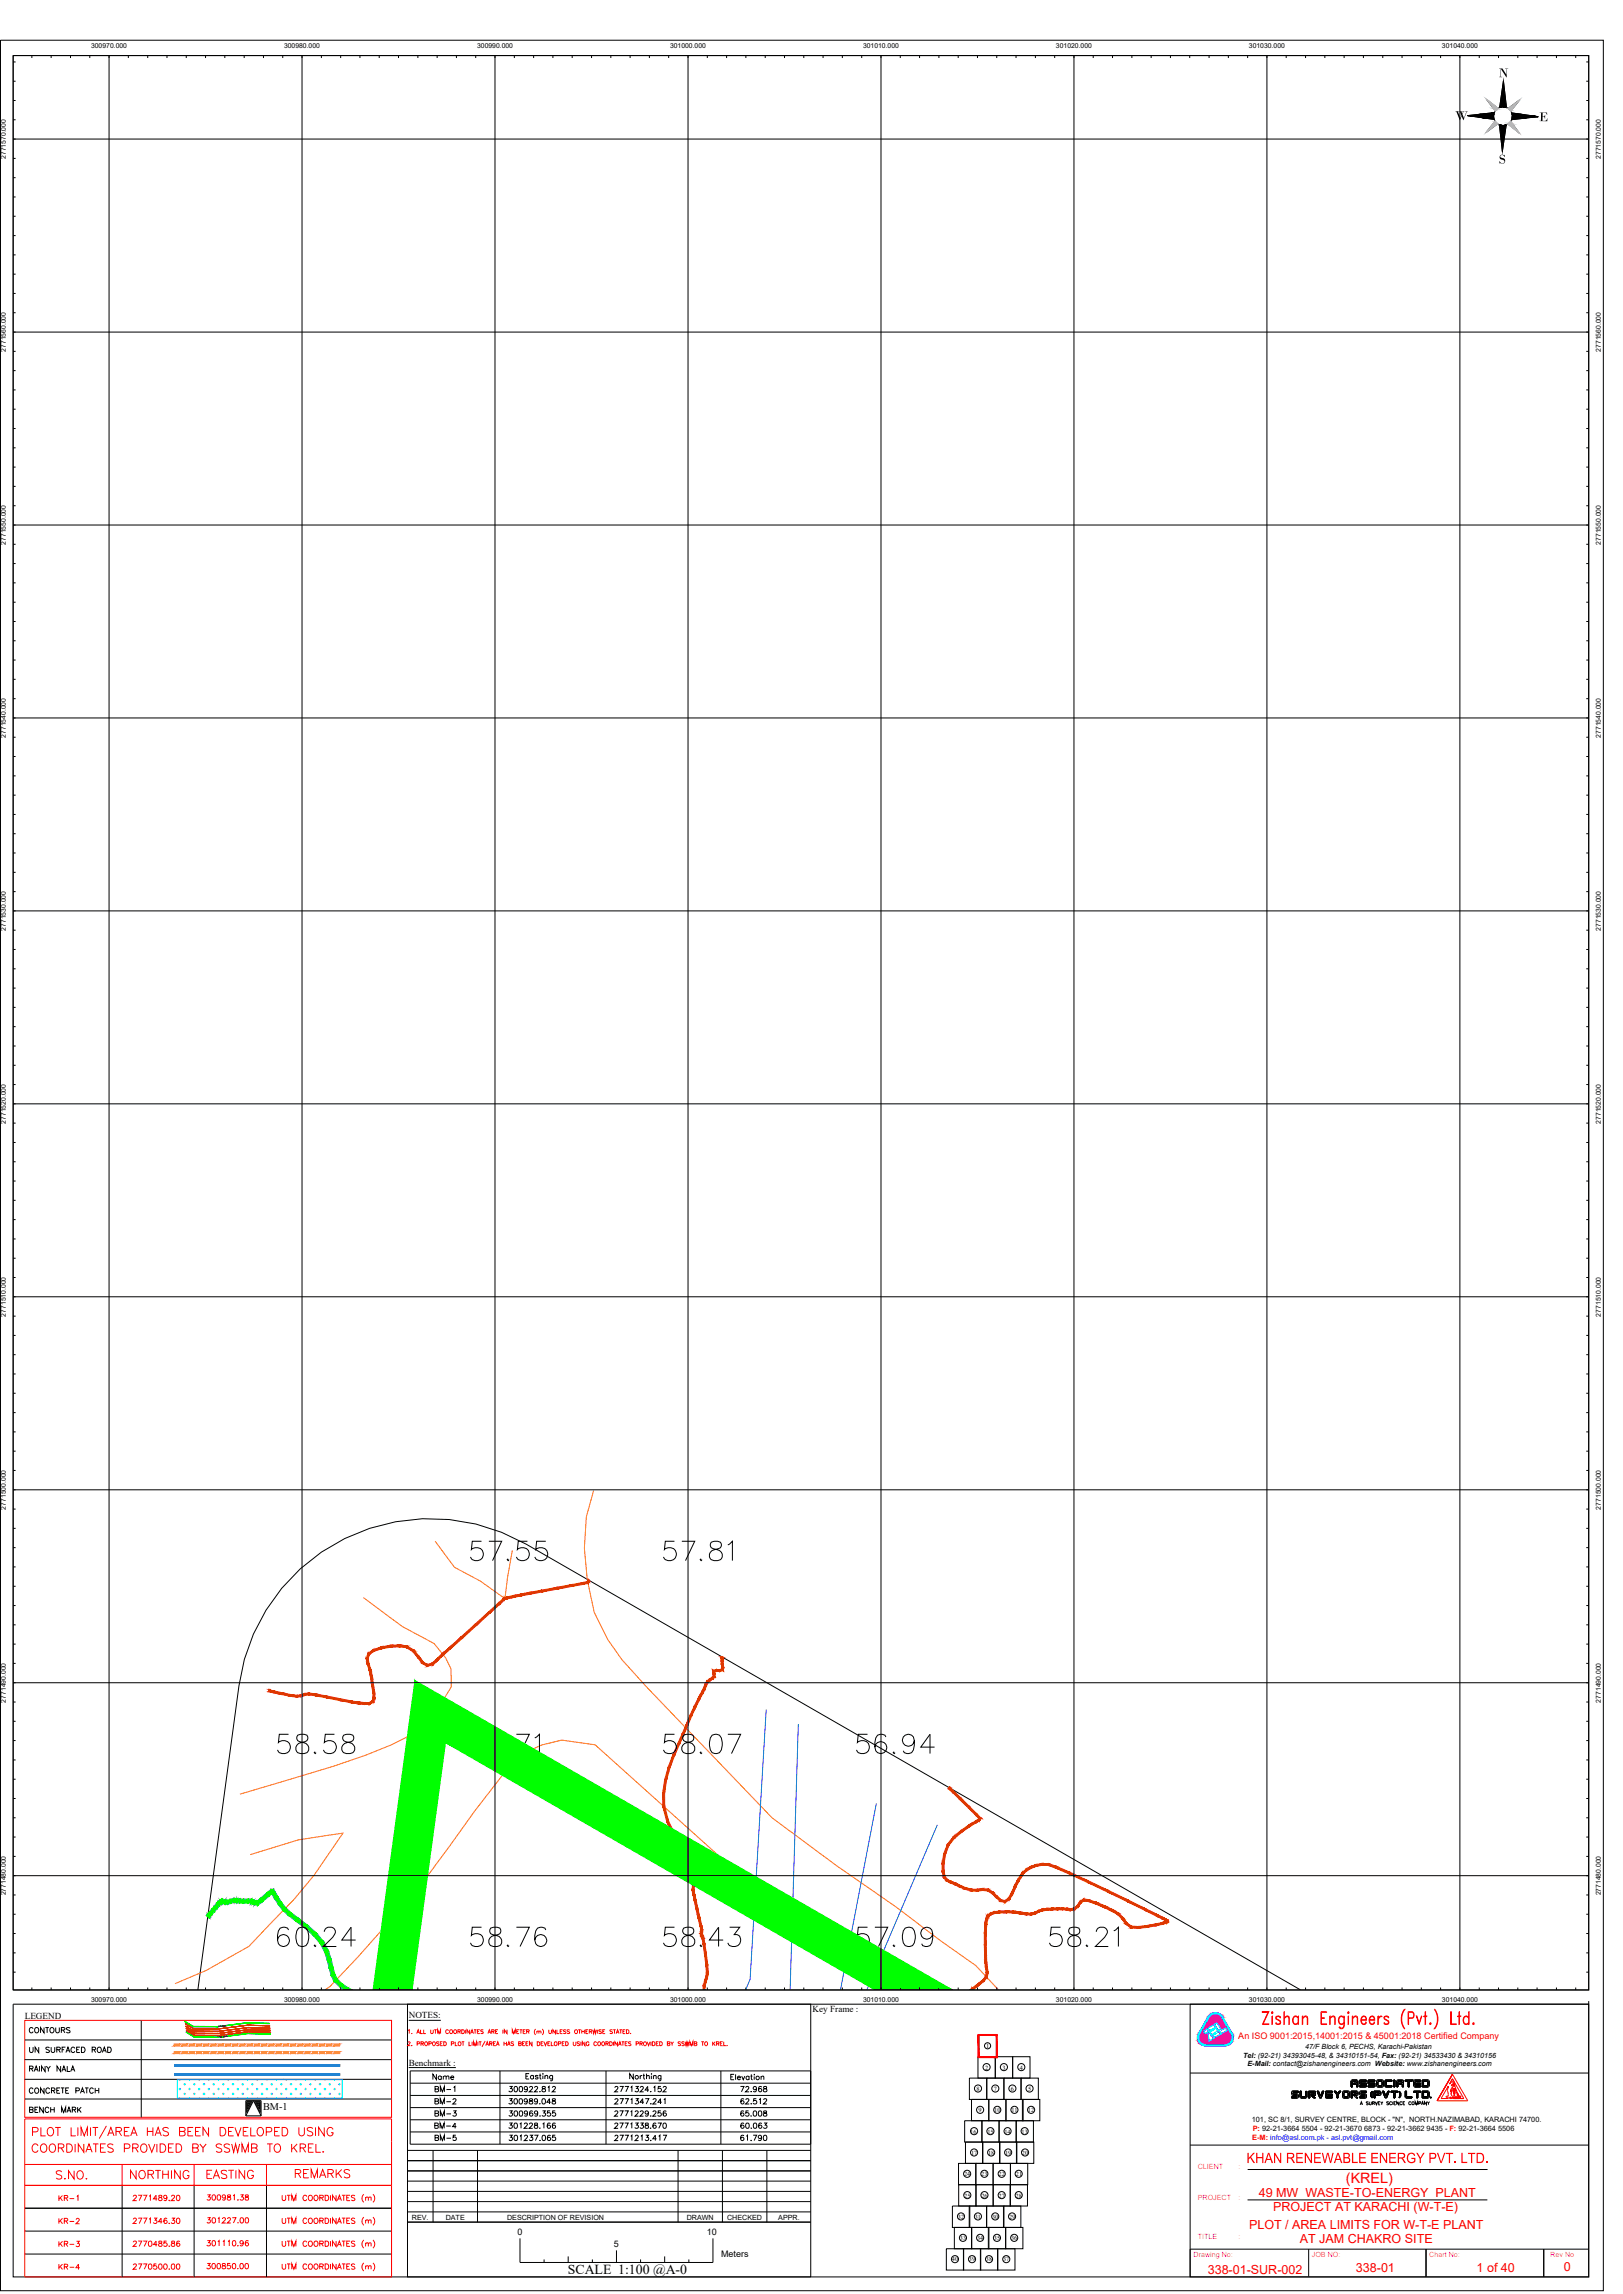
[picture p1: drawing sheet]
<svg xmlns="http://www.w3.org/2000/svg" width="841mm" height="1189mm" viewBox="0 0 841 1189" stroke-linecap="round" stroke-linejoin="round" font-family="sans-serif">
<defs><g id="words">
<g font-size="15.4">
<text x="143" y="910">58.58</text>
<text x="243" y="910">58.71</text>
<text x="343" y="910">58.07</text>
<text x="443" y="910">56.94</text>
</g>
<g font-size="15">
<text x="243" y="810">57.55</text>
<text x="343" y="810">57.81</text>
<text x="143" y="1010">60.24</text>
<text x="243" y="1010">58.76</text>
<text x="343" y="1010">58.43</text>
<text x="443" y="1010">57.09</text>
<text x="543" y="1010">58.21</text>
</g>
<text font-size="10.6" fill="#f00" x="16" y="1109">PLOT LIMIT/AREA HAS BEEN DEVELOPED USING</text>
<text font-size="8.4" fill="#f00" x="28" y="1131">S.NO.</text>
<text font-size="8.3" fill="#f00" x="646" y="1121">KHAN RENEWABLE ENERGY PVT. LTD.</text>
<g font-size="8.2">
<text x="776" y="40" transform="rotate(1 776 40)">N</text>
<text x="754" y="62" transform="rotate(1 754 62)">W</text>
<text x="797" y="63" transform="rotate(1 797 63)">E</text>
<text x="777" y="85" transform="rotate(1 777 85)">S</text>
</g>
<g font-size="7.9" fill="#f00">
<text x="16" y="1117">COORDINATES PROVIDED BY SSWMB TO KREL.</text>
<text x="66" y="1130">NORTHING</text>
<text x="106" y="1130">EASTING</text>
<text x="152" y="1130">REMARKS</text>
</g>
<text font-size="7.4" fill="#f00" x="697" y="1131">(KREL)</text>
<text font-size="7.1" x="294" y="1179">SCALE 1:100 @A-0</text>
<g font-size="6.5" fill="#f00">
<text x="652" y="1139">49 MW WASTE-TO-ENERGY PLANT</text>
<text x="660" y="1146">PROJECT AT KARACHI (W-T-E)</text>
<text x="647" y="1155">PLOT / AREA LIMITS FOR W-T-E PLANT</text>
<text x="674" y="1162">AT JAM CHAKRO SITE</text>
<text x="626" y="1178">338-01-SUR-002</text>
<text x="703" y="1177">338-01</text>
<text x="765" y="1177">1 of 40</text>
<text x="810" y="1177">0</text>
</g>
<g font-size="6.2">
<text x="14" y="1055">CONTOURS</text>
<text x="14" y="1065">UN SURFACED ROAD</text>
<text x="14" y="1075">RAINY NALA</text>
<text x="14" y="1086">CONCRETE PATCH</text>
<text x="14" y="1096">BENCH MARK</text>
<text x="224" y="1098">BM-3</text>
<text x="262" y="1098">300969.355</text>
<text x="317" y="1098">2771229.256</text>
<text x="383" y="1098">65.008</text>
<text x="224" y="1104">BM-4</text>
<text x="262" y="1104">301228.166</text>
<text x="317" y="1104">2771338.670</text>
<text x="383" y="1104">60.063</text>
<text x="224" y="1111">BM-5</text>
<text x="262" y="1111">301237.065</text>
<text x="317" y="1111">2771213.417</text>
<text x="382" y="1111">61.790</text>
</g>
<g font-size="6.2" fill="#f00">
<text x="29" y="1142">KR-1</text>
<text x="68" y="1142">2771489.20</text>
<text x="106" y="1142">300981.38</text>
<text x="29" y="1154">KR-2</text>
<text x="68" y="1154">2771346.30</text>
<text x="106" y="1153">301227.00</text>
<text x="29" y="1166">KR-3</text>
<text x="68" y="1166">2770485.86</text>
<text x="106" y="1165">301110.96</text>
<text x="68" y="1177">2770500.00</text>
<text x="106" y="1177">300850.00</text>
</g>
<g font-size="5.7">
<text x="223" y="1079">Name</text>
<text x="224" y="1085">BM-1</text>
<text x="262" y="1085">300922.812</text>
<text x="317" y="1085">2771324.152</text>
<text x="382" y="1085">72.968</text>
<text x="224" y="1091">BM-2</text>
<text x="262" y="1091">300989.048</text>
<text x="317" y="1091">2771347.241</text>
<text x="383" y="1091">62.512</text>
</g>
<text font-size="5.7" fill="#f00" x="29" y="1177">KR-4</text>
<text font-size="5.3" x="136" y="1094">BM-1</text>
<g font-size="4.8">
<text x="421" y="1043">Key Frame :</text>
<text x="13" y="1046">LEGEND</text>
<text x="212" y="1046">NOTES:</text>
<text x="212" y="1070">Benchmark :</text>
</g>
<text font-size="4.7" fill="#f00" x="642" y="1057">An ISO 9001:2015,14001:2015 &amp; 45001:2018 Certified Company</text>
<g font-size="4.7">
<text x="268" y="1158">0</text>
<text x="366" y="1158">10</text>
<text x="318" y="1164">5</text>
<text x="374" y="1169">Meters</text>
</g>
<text font-size="3.8" x="649" y="1099">101, SC 8/1, SURVEY CENTRE, BLOCK - &quot;N&quot;, NORTH.NAZIMABAD, KARACHI 74700.</text>
<g font-size="3.8" fill="#f00">
<text x="649" y="1109">E-M: info@asl.com.pk - asl.pvt@gmail.com</text>
<text x="649" y="1105">P: 92-21-3664 5504 - 92-21-3670 6873 - 92-21-3662 9435 - F: 92-21-3664 5506</text>
</g>
<g font-size="3.7">
<text x="676" y="1062">47/F Block 6, PECHS, Karachi-Pakistan</text>
<text x="644" y="1066">Tel: (92-21) 34393045-48, &amp; 34310151-54, Fax: (92-21) 34533430 &amp; 34310156</text>
<text x="646" y="1071">E-Mail: contact@zishanengineers.com Website: www.zishanengineers.com</text>
<text x="213" y="1150">REV.</text>
<text x="231" y="1150">DATE</text>
<text x="263" y="1150">DESCRIPTION OF REVISION</text>
<text x="356" y="1150">DRAWN</text>
<text x="377" y="1150">CHECKED</text>
<text x="403" y="1150">APPR.</text>
</g>
<g font-size="3.7" fill="#f0f">
<text x="621" y="1124">CLIENT</text>
<text x="642" y="1124">:</text>
<text x="621" y="1140">PROJECT</text>
<text x="642" y="1140">:</text>
<text x="621" y="1160">TITLE</text>
<text x="642" y="1160">:</text>
<text x="618" y="1170">Drawing No:</text>
<text x="680" y="1170">JOB NO:</text>
<text x="741" y="1170">Chart No:</text>
<text x="803" y="1170">Rev No</text>
</g>
<g font-size="3.5">
<text x="47" y="25">300970.000</text>
<text x="147" y="25">300980.000</text>
<text x="247" y="25">300990.000</text>
<text x="347" y="25">301000.000</text>
<text x="447" y="25">301010.000</text>
<text x="547" y="25">301020.000</text>
<text x="647" y="25">301030.000</text>
<text x="747" y="25">301040.000</text>
<text x="3" y="82" transform="rotate(-90 3 82)">2771570.000</text>
<text x="830" y="82" transform="rotate(-90 830 82)">2771570.000</text>
<text x="3" y="182" transform="rotate(-90 3 182)">2771560.000</text>
<text x="830" y="182" transform="rotate(-90 830 182)">2771560.000</text>
<text x="3" y="282" transform="rotate(-90 3 282)">2771550.000</text>
<text x="830" y="282" transform="rotate(-90 830 282)">2771550.000</text>
<text x="3" y="382" transform="rotate(-90 3 382)">2771540.000</text>
<text x="830" y="382" transform="rotate(-90 830 382)">2771540.000</text>
<text x="3" y="482" transform="rotate(-90 3 482)">2771530.000</text>
<text x="830" y="482" transform="rotate(-90 830 482)">2771530.000</text>
<text x="3" y="582" transform="rotate(-90 3 582)">2771520.000</text>
<text x="830" y="582" transform="rotate(-90 830 582)">2771520.000</text>
<text x="3" y="682" transform="rotate(-90 3 682)">2771510.000</text>
<text x="830" y="682" transform="rotate(-90 830 682)">2771510.000</text>
<text x="3" y="782" transform="rotate(-90 3 782)">2771500.000</text>
<text x="830" y="782" transform="rotate(-90 830 782)">2771500.000</text>
<text x="3" y="882" transform="rotate(-90 3 882)">2771490.000</text>
<text x="830" y="882" transform="rotate(-90 830 882)">2771490.000</text>
<text x="3" y="982" transform="rotate(-90 3 982)">2771480.000</text>
<text x="830" y="982" transform="rotate(-90 830 982)">2771480.000</text>
<text x="47" y="1038">300970.000</text>
<text x="147" y="1038">300980.000</text>
<text x="247" y="1038">300990.000</text>
<text x="347" y="1038">301000.000</text>
<text x="447" y="1038">301010.000</text>
<text x="547" y="1038">301020.000</text>
<text x="647" y="1038">301030.000</text>
<text x="747" y="1038">301040.000</text>
</g>
<g font-size="3.3">
<text x="511" y="1061">1</text>
<text x="510" y="1073">2</text>
<text x="519" y="1073">3</text>
<text x="528" y="1073">4</text>
<text x="506" y="1084">8</text>
<text x="515" y="1084">7</text>
<text x="524" y="1084">6</text>
<text x="533" y="1084">5</text>
<text x="507" y="1095">9</text>
<text x="515" y="1095">10</text>
<text x="524" y="1095">11</text>
<text x="533" y="1095">12</text>
<text x="503" y="1106">16</text>
<text x="512" y="1106">15</text>
<text x="521" y="1106">14</text>
<text x="529" y="1106">13</text>
<text x="503" y="1117">17</text>
<text x="512" y="1117">18</text>
<text x="521" y="1117">19</text>
<text x="530" y="1117">20</text>
<text x="500" y="1128">24</text>
<text x="509" y="1128">23</text>
<text x="517" y="1128">22</text>
<text x="526" y="1128">21</text>
<text x="500" y="1139">25</text>
<text x="509" y="1139">26</text>
<text x="517" y="1139">27</text>
<text x="526" y="1139">28</text>
<text x="496" y="1150">32</text>
<text x="505" y="1150">31</text>
<text x="514" y="1150">30</text>
<text x="523" y="1150">29</text>
<text x="497" y="1161">33</text>
<text x="506" y="1161">34</text>
<text x="515" y="1161">35</text>
<text x="524" y="1161">36</text>
<text x="493" y="1172">40</text>
<text x="502" y="1172">39</text>
<text x="511" y="1172">38</text>
<text x="520" y="1172">37</text>
</g>
<g font-size="1.5">
<text x="113" y="1051" transform="rotate(-7 113 1051)">40.00m</text>
<text x="114" y="1056" transform="rotate(-7 114 1056)">50.00m</text>
</g>
</g></defs>
<!-- layer: Image -->
<path d="M103 1031l21-157a100 100 0 0 1 149-74l401 231" fill="none" stroke="#000" stroke-width=".52"/>
<!-- layer: UN SURFACED ROAD -->
<path d="M308 773l-4 13-1 16 1 17 4 17 7 14 7 10 13 14 65 68 33 25 32 21 22 18 19 13 11 12M226 799l10 13 13 7 13 9 3-24M188 828l20 15 17 9 6 7 3 6v9l-10 15-9 9a298 298 0 0 1-65 24l-26 8M130 961l25-7 23-4a226 226 0 0 1-38 47l-11 12-22 12-16 7M168 1031l3-1a687 687 0 0 0 75-91l18-24 7-6 9-5 11-2 17 2 74 67 32 21 50 39M176 1059v1M176 1063v1" fill="none" stroke="#ff7f00" stroke-width=".52"/>
<!-- layer: NALLA TOP -->
<path d="M397 886l-8 140-3 5M486 946l-37 85" fill="none" stroke="#007fff" stroke-width=".52"/>
<!-- layer: NALLA BOTTOM -->
<path d="M414 893l-5 138M454 935l-18 96" fill="none" stroke="#007fff" stroke-width=".52"/>
<!-- layer: C-TOPO-MAJR -->
<g fill="#00b82e" stroke="#00b82e" stroke-width=".52">
<path d="M140 979h2l-1 2z"/>
<path d="M107 993l1 1zM107 993l1 1zM108 992l-1 1 2 1zM108 992l1 1v1zM108 991v1l1 1zM108 991l2 1-1 1zM110 989l-2 2 2 1zM110 989l1 2-1 1zM111 988l-1 1 1 2zM111 988l1 1-1 2z"/>
<path d="M112 986l-1 2 1 1zM112 986l2 2-2 1zM113 985l-1 1 2 2zM113 985l1 2v1zM113 985l1 2v-2zM114 985l1 1-1 1zM114 985l1 1v-2zM115 984v2zM115 984v2l2-1zM117 985l-1 1h-1zM117 985l-1 1 1-1zM116 986l1-1v2zM117 985v2l1-2zM118 985v2h-1zM118 985v2l1-3zM119 984l1 2-2 1zM119 984l1 2 1-2zM121 984v2h-1zM121 984v2l1-2zM122 984v2h-1zM122 984v2l1-2zM123 984v2h-1zM123 984v2l1-2zM124 984v2h-1zM124 984v2l2-2zM124 986l2-2v2zM126 984v2l3-2zM126 986l3-2v2zM129 984v2l1-2zM130 984v2h-1zM130 984v2l1-1zM131 985l-1 1zM131 985l-1 1 2-1zM132 985l-1 2-1-1zM132 985l-1 2 1-2zM131 987l1-2v2zM132 985v2l1-2zM133 985l1 2h-2zM133 985l1 2 1-3zM135 984l1 1-2 2zM135 984l1 1 2-4zM138 981l2 2-4 2zM138 981l2 2v-4zM140 979l1 2-1 2z"/>
<path d="M142 979l-1 2h2zM141 981h2zM141 982l3 1-1-2zM141 982l3 1-2 1zM142 984l4 2-2-3zM142 984l4 2-2 1zM144 987l4 2-2-3zM144 987l4 2-1 1zM147 990l4 1-3-2zM147 990l4 1-1 2zM151 991l-1 2 5 1zM150 993l5 1-1 2zM155 994l-1 2 5 2zM154 996l5 2-1 1zM159 998l-1 1 6 3zM158 999l6 3-2 1zM162 1003l6 3-4-4zM162 1003l6 3-2 1zM166 1007l4 4-2-5zM166 1007l4 4-2 1zM168 1012l4 3-2-4zM168 1012l4 3-2 1zM170 1016l3 4-1-5zM170 1016l3 4h-2zM171 1020l2 3v-3zM171 1020l2 3-1 1zM172 1024l3 2-2-3zM172 1024l3 2-2 1zM173 1027l4 1-2-2zM173 1027l4 1-1 2z"/>
<path d="M180 1030l3 1h-3zM178 1031h2v-1zM177 1028l3 2-2 1zM177 1028l-1 2 2 1z"/>
<path d="M129 1054h11zM129 1054h11zM113 1056l16-2zM113 1056l16-2zM101 1056h12zM101 1056h12zM96 1053l5 3zM97 1053l4 3z"/>
<path d="M128 1048l11 1zM128 1048l11 1zM112 1050l16-2zM112 1050l16-2zM100 1050h12zM100 1050h12zM96 1048l4 2zM96 1048l4 2z"/>
</g>
<!-- layer: C-TOPO-MINR -->
<g fill="#dd3700" stroke="#dd3700" stroke-width=".52">
<path d="M605 996h1z"/>
<path d="M139 876h1l-1 1z"/>
<path d="M374 859h1zM374 859h1zM374 859l1 1v-1zM374 859l1 1h-1zM374 860l1 1v-1zM374 860l1 1h-1zM374 861l1 1v-1zM374 861l1 1-1 1zM374 863l1 1v-2zM374 863l1 1h-1zM374 864l1 2v-2zM374 864l1 2-1-1zM374 865l-1 1h2zM373 865h1l-1 1zM371 866h2v-1zM371 865h2l-2 1zM371 865l-1 1h1zM369 866l2-1-1 1zM369 866l1 1v-1zM369 866l1 1h-1zM369 867l2 2-1-2zM369 867l2 2h-1zM370 869v1l1-1zM369 869h1v1zM369 869l-1 2 2-1zM368 870l1-1-1 2zM368 870l-1 2 1-1zM366 871l2-1-1 2zM366 871v2l1-1zM366 871v2h-1zM365 873v2l1-2zM365 873v2zM365 875v2v-2zM365 875v2h-1zM364 877l-1 3 2-3zM364 877l-1 3h-1zM362 880l-1 4 2-4zM362 880l-1 4h-1zM360 884l-2 5 3-5zM360 884l-2 5zM358 889l-2 6 2-6zM358 889l-2 6-1-1zM355 894l-1 5 2-4zM355 894l-1 5v-1zM354 898l-2 6 2-5zM354 898l-2 6h-1zM351 904l-1 6 2-6zM351 904l-1 6-1-1zM349 909l-2 7 3-6zM349 909l-2 7h-1zM346 916l-1 7 2-7zM346 916l-1 7-1-1zM344 922v7l1-6zM344 922v7h-1zM343 929l1 7v-7zM343 929l1 7h-1zM343 936l3 8-2-8zM343 936l3 8zM346 944l4 7-4-7zM346 944l4 7-1 1zM349 952l6 6-5-7zM349 952l6 6-1 1zM354 959l5 5-4-6zM354 959l5 5h-1zM358 964l4 3-3-3zM358 964l4 3-1 1zM361 968l2 1-1-2zM361 968l2 1-1 1zM362 970h1v-1zM362 970h1zM363 970l1 1-1-1zM363 970l1 1zM363 971h1zM363 971v1v-1zM363 971v1h-1zM362 972v2l1-2zM362 972v2l-1-1zM361 973v2l1-1zM361 973v2l-1-1zM360 974v3l1-2zM360 974v3h-1zM359 977l1 3v-3zM359 977l1 3h-1zM359 980l1 2v-2zM359 980l1 2h-1zM359 982l2 3-1-3zM359 982l2 3h-1zM360 985l2 4-1-4zM360 985l2 4h-1zM361 989l2 5-1-5zM361 989l2 5h-1zM362 994l2 4-1-4zM362 994l2 4h-1zM363 998l1 2v-2zM363 998l1 2h-1zM363 1000l1 1v-1zM363 1000l1 1h-1zM363 1001l1 1v-1zM363 1001l1 1h-1zM363 1002l1 1v-1zM363 1002l1 1h-1zM363 1003h1zM363 1003h1l-1 1zM363 1004h2l-1-1zM363 1004h2h-1zM364 1004l1 1v-1zM364 1004l1 1h-1zM364 1005l1 2v-2zM364 1005l1 2h-1zM364 1007l2 5-1-5zM364 1007l2 5-1 1zM365 1013l2 5-1-6zM365 1013l2 5h-1zM366 1018l1 4v-4zM366 1018l1 4h-1zM366 1022l1 3v-3zM366 1022l1 3h-1zM366 1025v2l1-2zM366 1025v2h-1zM365 1027v2l1-2zM365 1027v2h-1zM364 1029l1 2v-2zM364 1029l1 2h-1z"/>
<path d="M605 996v1v-1zM604 996h1v1zM604 996l-1 1h2zM603 996h1l-1 1zM600 998l3-1v-1zM599 997l4-1-3 2zM594 999l6-1-1-1zM594 998l5-1-5 2zM590 999h4v-1zM590 998h4l-4 1zM586 999h4v-1zM586 998h4l-4 1zM583 997l3 2v-1zM583 997l1-1 2 2zM581 995l2 2 1-1zM581 995l1-1 2 2zM579 992l2 3 1-1zM580 991l2 3-3-2zM576 991l3 1 1-1zM577 990l3 1h-4zM572 989l4 2 1-1zM572 988l5 2-5-1zM568 987l4 2v-1zM568 986l4 2-4-1zM564 985l4 2v-1zM564 984l4 2-4-1zM562 985h2v-1zM561 984h3l-2 1zM561 984l-1 2 2-1zM559 985l2-1-1 2zM559 985v3l1-2zM559 985v3l-1-1zM558 987l-1 3 2-2zM557 989l1-2-1 3zM555 990h2v-1zM555 989h2l-2 1zM553 990h2v-1zM553 989h2l-2 1zM551 990h2v-1zM551 989h2l-2 1zM548 990h3v-1zM548 989h3l-3 1zM545 990h3v-1zM545 989h3l-3 1zM543 990h2v-1zM542 989h3l-2 1zM540 990h3l-1-1zM540 989h2l-2 1zM538 991l2-1v-1zM538 990l2-1-2 2zM538 990l-1 2 1-1zM536 991l2-1-1 2zM535 992h2l-1-1zM534 991h2l-1 1zM532 992h3l-1-1zM532 991h2l-2 1zM529 992h3v-1zM529 991h3l-3 1zM525 991l4 1v-1zM525 990l4 1h-4zM522 991h3v-1zM522 990h3l-3 1zM518 991h4v-1zM518 990h4l-4 1zM515 992l3-1v-1zM515 991l3-1-3 2zM515 991l-1 1h1zM513 991h2l-1 1zM513 991v2l1-1zM512 992l1-1v2zM512 992v1h1zM512 992v1zM512 993v1zM512 993v1l-1-1zM511 993l1 2v-1zM511 993l1 2h-1zM511 995v2l1-2zM511 995v2h-1zM510 997l1 5v-5zM510 997l1 5h-1zM510 1002l1 6v-6zM510 1002l1 6h-1zM510 1008l1 5v-5zM510 1008l1 5h-1zM510 1013l1 4v-4zM510 1013l1 4h-1zM510 1017l2 3-1-3zM510 1017l2 3h-1zM511 1020l1 2v-2zM511 1020l1 2h-1zM511 1022l1 3v-3zM511 1022l1 3-1-1zM511 1024l-1 3 2-2zM511 1024l-1 3-1-1zM509 1026l-1 3 2-2zM507 1028l2-2-1 3zM507 1028l-3 3 4-2zM504 1030l3-2-3 3zM504 1030v1zM502 1031l2-1v1z"/>
<path d="M604 996h2zM605 995l1 1h-2zM604 995v1l1-1zM604 994l1 1h-1zM602 995h2v-1zM603 994h1l-2 1zM600 993l2 2 1-1zM600 992l3 2-3-1zM593 990l7 3v-1zM594 989l6 3-7-2zM584 986l9 4 1-1zM585 985l9 4-10-3zM574 981l10 5 1-1zM574 980l11 5-11-4zM563 976l11 5v-1zM564 975l10 5-11-4zM554 971l9 5 1-1zM554 970l10 5-10-4zM547 968l7 3v-1zM547 967l7 3-7-2zM543 967l4 1v-1zM543 966l4 1h-4zM540 967h3v-1zM540 966h3l-3 1zM537 967h3v-1zM537 966h3l-3 1zM534 968l3-1v-1zM534 967l3-1-3 2zM534 967l-2 2 2-1zM532 969l2-2-2 2zM532 969l-2 2 2-2zM530 970l2-1-2 2zM530 970l-1 3 1-2zM530 970l-1 3-1-1zM528 972v3l1-2zM528 972v3h-1zM527 975v3l1-3zM527 975v3l-1-1zM526 977l-1 4 2-3zM526 977l-1 4h-1zM524 981l-1 3 2-3zM524 981l-1 3zM523 984l-2 2 2-2zM521 985l2-1-2 2zM518 985l3 1v-1zM519 985h2h-3zM516 984l2 1h1zM517 983l2 2-3-1zM514 981l2 3 1-1zM515 981l2 2-3-2zM512 980l2 1h1zM512 979l3 2-3-1zM509 980h3v-1zM509 979h3l-3 1zM507 980h2v-1zM507 979h2l-2 1zM503 980h4v-1zM504 979h3l-4 1zM500 979l3 1 1-1zM500 978l4 1h-4zM498 978l2 1v-1zM498 977l2 1h-2zM495 977l3 1v-1zM495 976l3 1h-3zM493 976l2 1v-1zM493 975l2 1h-2zM490 975l3 1v-1zM491 974l2 1h-3zM489 973l1 2 1-1zM489 973h1l1 1zM488 970l1 3h1zM488 970h1l1 3zM488 966v4h1zM488 966h1v4zM489 961l-1 5h1zM489 961h1l-1 5zM491 956l-2 5h1zM491 956h1l-2 5zM494 952l-3 4h1zM494 952l1 1-3 3zM494 952l1 1 3-4zM498 949h1l-4 4zM498 949h1l3-3zM502 946l1 1-4 2zM502 946l1 1 3-3zM506 944v1l-3 2zM506 944v1l1-2zM507 943v1l-1 1zM507 943v1v-1zM507 943h1l-1 1zM507 942l1 1zM507 942h2l-1 1zM506 941l1 1h2zM506 941l1-1 2 2zM502 937l4 4 1-1zM503 936l4 4-5-3zM497 932l5 5 1-1zM497 932h1l5 4zM494 929l3 3h1zM494 929l1-1 3 4zM492 927l2 2 1-1zM492 927h1l2 1zM492 927h1zM492 926l1 1h-1zM491 927l1-1zM491 927l1-1z"/>
<path d="M491 927l1-1zM492 926l-1 1zM491 927l1-1zM492 926l-1 1z"/>
<path d="M139 876h1zM139 876h1zM139 876h1zM139 876h1h-1z"/>
<path d="M139 877l3-1h-2zM139 877l3-1-1 1zM142 876l-1 1h5zM141 877h5v1zM146 877v1h5zM146 878h5v1zM151 878v1h3zM151 879h3v1zM154 879v1l2-2zM154 880l2-2v1zM156 878v1l2-1zM158 878v1h-2zM158 878v1l2-2zM158 879l2-2v1zM160 877v1h3zM160 878h3v1zM163 878v1h6zM163 879h6v1zM169 879v1h7zM169 880h7v1zM176 880v1l6 1zM176 881l6 1v1zM182 882v1l4-1zM182 883l4-1v1zM186 882v1l3-1zM186 883l3-1v1zM189 882v1l2-1zM189 883l2-1 1 1zM191 882l1 1 1-2zM193 881l1 1-2 1zM193 880v1l1 1zM193 880h1v2zM193 877v3h1zM193 877h1v3zM193 873v4h1zM193 873h1v4zM192 869l1 4h1zM192 869h1l1 4zM191 866l1 3h1zM191 866l1-1 1 4zM190 862l1 4 1-1zM190 862h1l1 3zM190 860v2h1zM190 860h1v2zM191 857l-1 3h1zM191 857v3zM191 857l2-2zM193 855l1 1-3 1zM193 855l1 1 3-2zM194 856l3-2 1 1zM197 854l1 1 4-2zM198 855l4-2v1zM202 853v1l5-2zM202 854l5-2v1zM207 852v1h4zM207 853h4v1zM211 853v1l4 1zM211 854l4 1-1 1zM215 855l-1 1 3 2zM214 856l3 2-1 1zM216 859l3 2-2-3zM216 859l3 2v1zM219 861v1l2 1zM219 862l2 1v1zM221 863v1l3-2zM221 864l3-2v1zM224 862v1l2-3zM226 860h1l-3 3zM226 860h1l2-3zM229 857l1 1-3 2zM229 857l1 1 3-4zM233 854v1l-3 3zM233 854v1l6-7zM239 848l1 1-7 6zM239 848l1 1 6-7zM246 842h1l-7 7zM246 842h1l6-7zM253 835l1 1-7 6zM253 835l1 1 5-6zM259 830v1l-5 5zM259 830v1l2-2zM261 829l-2 2zM261 828v1zM261 828l1 1h-1zM261 828l1 1 1-1zM263 828v1h-1zM263 828v1l3-2zM263 829l3-2v1zM266 827v1l4-2zM266 828l4-2v1zM270 826v1l4-2zM270 827l4-2v1zM274 825v1l7-2zM274 826l7-2v1zM281 824v1l8-2zM281 825l8-2v1zM289 823v1l7-3zM289 824l7-3 1 1zM296 821l1 1 5-2zM297 822l5-2v1z"/>
<path d="M302 820v1l2-1zM302 821l2-1 1 1zM305 819l-1 1 1 1zM305 819v1v1zM305 819v1v-1zM305 819l1 1h-1z"/>
<path d="M129 1053h11zM129 1053h11zM113 1055l16-2zM113 1055l16-2zM101 1055h12zM101 1055h12zM97 1052l4 3zM97 1052l4 3z"/>
<path d="M129 1052h11zM129 1052h11zM113 1054l16-2zM113 1054l16-2zM101 1054h12zM101 1054h12zM96 1051l5 3zM96 1051l5 3z"/>
<path d="M129 1051h11zM129 1051h11zM113 1053l16-2zM113 1053l16-2zM100 1053h13zM100 1053h13zM96 1050l4 3zM96 1050l4 3z"/>
<path d="M129 1050h11zM129 1049l11 1zM113 1052l16-2zM113 1051l16-2zM100 1051l13 1zM100 1051h13zM96 1049l4 2zM96 1049l4 2z"/>
</g>
<path d="M492 926l-1 1" fill="none" stroke="#dd3700" stroke-width=".52"/>
<!-- layer: Option-1 -->
<path d="M215 871l-22 160h21zM215 871l16 32-17 128zM215 871l16 32 262 128zM231 903l262 128h-40z" fill="#0f0" stroke="#0f0" stroke-width=".52"/>
<!-- layer: PDF2_Geometry -->
<path d="M211 1039h209v141h-209zM617 1039h206v141h-206zM617 1074h206M617 1112h206M211 1152h209M739 1166v14M800 1166v14M823 1166h-206v14" fill="none" stroke="#000" stroke-width=".52"/>
<!-- layer: WRITE UP -->
<g fill="none" stroke="#000" stroke-width=".52">
<path d="M701 1079h2M701 1079v3h-1l1-4h3v4h-1v-2h-2h2v-1M705 1079h3v-1h-3v2M705 1079l3 1M708 1079v2l-3 1v-1h2v-1M710 1079h2v-1h-3v2M710 1079l2 1M712 1079v2l-3 1v-1h3v-1M713 1078h4v3h-3zM714 1079h2v2h-2zM718 1078h3v1h-3v2h3v1l-3-1zM722 1078h1v4h-1z"/>
<path d="M725 1079h1M727 1078v4v-2h-2h2l-1-1M727 1078h-3v4l1-3M728 1078h4v1h-2v3v-3h-2zM732 1078h.1M734 1080h2h-2zM737 1078h3l1 3-4 1zM740 1079v2M740 1079h-2v2h2M669 1084h4l-3 1h3v2h-4l3-1h-2zM674 1084l1 3h2v-3v3h-3zM679 1086l2 1h1l-2-1"/>
<path d="M681 1085v-1h-2v3h-1v-3h4l-1 2h-2M681 1085h-2v1M682 1084h1l1 2 1-2h1l-1 3h-1zM687 1084h3l-2 1v2h2h-3zM688 1085h2v1h-2zM691 1084h1l1 1 1-1h1l-2 2v1v-1zM696 1084h3v3h-3zM701 1086l2 1h1l-2-1M703 1085h-2v1M704 1084v2M704 1084h-4v3h1v-3h2v1M704 1086h-3"/>
<path d="M705 1091v-2l1 2M705 1080h2M705 1090h1M707 1080h.1M708 1086v1M708 1086l-3-1v-1h3h-3v2h2v1h-2h3M709 1089h-1l1 2h-1M709 1080h3M710 1089v2h1v-2M711 1084v3l-1-1v-1zM711 1090h1l-1-1v2M712 1080h.1"/>
<path d="M712 1090v1M713 1089v2l1-2M714 1090h1M715 1085v-1h-2v3h-1v-3h3v2h-2v-1h2M715 1089h-1v2h1M715 1089l1 2M716 1084h1l1 2 1-2h1l-1 3h-1zM717 1089l-1 1M720 1089h-1v2M721 1084h3h-1v3h-1v-3h-1zM721 1090a.7 .7 0 0 0-1 0 .7 .7 0 0 0 1 0M722 1089v2"/>
<path d="M722 1090h1M723 1089h-1v2h1M725 1089v2l-1-2v2M725 1084l1 1v1l-1 1zM727 1090a.7 .7 0 0 0-1 0 .7 .7 0 0 0 1 0M727 1090h1M728 1089h-1v2h1M728 1084h1v3h3h-4zM731 1090a.7 .7 0 0 0-1 0 .7 .7 0 0 0 1 0M733 1084h3h-1v3h-1v-3h-1zM733 1091v-2l1 2 1-2v2M733 1081v-2h3v-1h-3v3l3 1v-1h-3"/>
<path d="M735 1090h1v-1h-1v2M737 1091v-2l1 2M737 1090h1M737 1084h3v3h-3zM739 1089v2l-1-2v2M740 1089v2M740 1085v1M740 1085l-2-1v3l2-1M741 1089l-1 1M741 1087h1z"/>
<circle cx="732" cy="1090" r=".7"/>
</g>
<g fill="none" stroke="#f00" stroke-width=".52">
<path d="M753 1077l1 3-2-1-1 1zM753 1075l8 14h-16zM753 1080l-1 1h2M753 1080v1M753 1080h.1M750 1082h.1M750 1085h.1M750 1081v2v3h-1v1h1l1 1h-4zM751 1087l1 1h-1zM753 1087v1zM753 1081l-1 3v-2h1M753 1081h1"/>
<path d="M753 1082v4h-1v-1zM754 1086v-4l2 4M754 1088h.1M754 1081h.1M754 1081v-1l5 8h-5M754 1086h3v1M754 1081l2 5M756 1087l1 1M757 1087h-3v1"/>
</g>
<!-- layer: 0 -->
<g fill="none" stroke="#000" stroke-width=".52">
<path d="M0 21h831v1166h-831zM7 29h816v1002h-816zM774 58l-13 2 13 2M776 56l-6-5 5 6M777 56l2-14 2 14M782 56l6-4-5 6M783 59l14 1-14 2M775 63l-5 6 6-5M777 65l2 13 1-13M783 63l4 6-6-5M823 1037v143h-816v-141h816M13 1057h190"/>
<path d="M73 1047v50M212 1047h16M13 1067h190M13 1078h190M212 1072h24M13 1088h190M127 1097v-8h8v8M127 1097h8M127 1097l4-8 4 8M128 1089h3l-3 6zM128 1089h2l-2 4zM129 1090v1z"/>
<path d="M129 1090h.1M132 1089h3v6zM133 1089h1v4zM133 1090h1v1zM134 1090h.1M269 1160v13h100v-13M282 1171v2M294 1169v4M307 1171v2M319 1166v7M332 1171v2M344 1169v4"/>
<path d="M357 1171v2M678 1166v14M739 1166v14M800 1166v14"/>
<circle cx="779" cy="60" r="5"/>
</g>
<!-- layer: ZEL-Panal-boader -->
<g fill="none" stroke="#000" stroke-width=".52">
<path d="M213 1073h207v38h-207zM213 1080h207M259 1073v38M272 1076h2M274 1075h-2v2h2M276 1076a.9 .9 0 0 0-1 0 .9 .9 0 0 0 0 1 .9 .9 0 0 0 1 0M276 1076v1M279 1076h-1h-1l2 1h-2M279 1076h1M280 1075v2h1M281 1075h.1M281 1076v1"/>
<path d="M282 1076h2v1M282 1076v1M286 1076v2h-1M286 1076a.9 .9 0 0 0-1 0 .9 .9 0 0 0 0 1 .9 .9 0 0 0 1 0M314 1073v38M328 1075v2l-2-2v2M332 1076v1M333 1076h-1M333 1076h1M334 1075v2M335 1076h1v1M335 1075v2"/>
<path d="M337 1075h.1M338 1076v1M339 1076h1v1M339 1076v1M343 1076l-1 2h-1M343 1076a1 1 0 0 0-2 0 .9 .9 0 0 0 0 1 1 1 0 0 0 2 0M374 1073v38M379 1076h1M380 1075h-1v3h1M381 1075v3M382 1077h2a1.1 1.1 0 0 0-2-1 .9 .9 0 0 0 0 1 .9 .9 0 0 0 1 1l1-1M384 1076l1 2 1-2"/>
<path d="M388 1076a.9 .9 0 0 0-1 0 1 1 0 0 0 0 2 .9 .9 0 0 0 1-1M388 1076v2M389 1076h1M389 1075v2l1 1M391 1075h.1M391 1076v2M394 1077l2-1v2M394 1076v2M213 1086h207M213 1092h207M213 1099h207M211 1120h209"/>
<path d="M211 1114h209M213 1105h207M224 1114v38M247 1114v38M351 1114v38M374 1114v38M397 1114v38M211 1136h209M211 1130h209M211 1125h209M647 1124h124M211 1152h209"/>
<path d="M211 1146h209M211 1141h209M646 1140h125"/>
<circle cx="330" cy="1077" r=".9"/>
<circle cx="393" cy="1077" r=".9"/>
</g>
<!-- layer: ZEL-Template Text -->
<g fill="none" stroke="#f00" stroke-width=".52">
<path d="M657 1043h-3h3l-3 6M657 1043l-3 6h3h-3M659 1043v1zM659 1043h.1M659 1045v4zM661 1049h2M661 1046l2 1 1 1a1.3 1.3 0 0 1-2 1 1.3 1.3 0 0 1-1-1l1 1M661 1045h2M662 1045v1M663 1045l1 1a1.3 1.3 0 0 0-2-1 1.3 1.3 0 0 0-1 1l2 2M663 1047v2M665 1043l1 6z"/>
<path d="M666 1045h2v4v-4h-1l-1 1zM671 1045h1l1 1-1-1a1.9 1.9 0 0 0-2 2 1.9 1.9 0 0 0 2 2l1-1-1 1a2.1 2.1 0 0 1-2-1 2.1 2.1 0 0 1 1-3zM673 1045v4zM675 1045v4zM676 1045h1l1 4-1-4h-1l-1 1zM685 1043h2h-2v6h2h-2zM685 1046h1h-1M689 1045v4zM690 1045h2v4l-1-4h-1l-1 1zM694 1045h1l1 1-1-1a1.9 1.9 0 0 0-1 2 1.9 1.9 0 0 0 1 2l1-1v1a2.1 2.1 0 0 1-3-1 2.1 2.1 0 0 1 1-3zM696 1045l1 5a1.7 1.7 0 0 1-2 1l-1-1 1 1 1-1zM699 1043v1z"/>
<path d="M699 1043h.1M699 1045v4zM701 1045v4zM702 1045h1l1 4-1-4h-1l-1 1zM705 1047h3l-1-2a1.9 1.9 0 0 0-2 2 1.9 1.9 0 0 0 2 2l1-1v1a2.1 2.1 0 0 1-3-2 2.1 2.1 0 0 1 1-2h2v2h-3M710 1047h2l-1-2a1.9 1.9 0 0 0-1 2 1.9 1.9 0 0 0 1 2l1-1v1a2.1 2.1 0 0 1-3-2 2.1 2.1 0 0 1 2-2h1v2h-2M714 1045v4zM715 1045h1l-2 2zM717 1049h2M717 1046l2 1 1 1a1.4 1.4 0 0 1-2 1 1.4 1.4 0 0 1-1-1l1 1M717 1045h2M718 1045v1"/>
<path d="M719 1045l1 1a1.4 1.4 0 0 0-2-1 1.4 1.4 0 0 0-1 1l2 2M719 1047v2M728 1041a8 8 0 0 0 0 10 8 8 0 0 1 0-10zM730 1046l2-1v-2h-2v6v-6h2l1 1v1l-1 1h-2M734 1045l1 4 2-4-2 4zM738 1045h1zM738 1043l1 6zM741 1048v1zM741 1049h.1M743 1041a8 8 0 0 1 0 10 8 8 0 0 0 0-10zM752 1043v6h3h-3zM755 1045h2z"/>
<path d="M756 1043v6zM759 1045h1l1 1-1-1a1.9 1.9 0 0 0-2 2 1.9 1.9 0 0 0 2 2l1-1v1a2.1 2.1 0 0 1-3-1 2.1 2.1 0 0 1 1-3zM761 1043v6zM763 1048l1 1h-1zM763 1049h1z"/>
</g>
<!-- layer: ZEL-Logo -->
<g fill="#f0f" stroke="#f0f" stroke-width=".52">
<path d="M627 1044h1z"/>
<path d="M626 1045h1z"/>
<path d="M632 1051h3l-1 1z"/>
<path d="M631 1053h1z"/>
<path d="M638 1058l-1 1z"/>
<path d="M637 1059h1z"/>
<path d="M636 1060h1z"/>
<path d="M629 1043h2zM629 1043h2z"/>
<path d="M629 1043h2zM628 1043h3z"/>
<path d="M630 1043l2 1zM630 1043l2 1z"/>
<path d="M628 1043h1zM628 1044h1z"/>
<path d="M631 1044h1zM631 1044h1z"/>
<path d="M628 1044h1zM628 1044h1z"/>
<path d="M631 1044h1zM631 1044h1z"/>
<path d="M628 1044h1zM627 1044h1z"/>
<path d="M629 1044h2zM629 1044h2z"/>
<path d="M632 1044h1zM632 1044h1z"/>
<path d="M627 1044h1zM627 1044h1z"/>
<path d="M629 1044h3zM628 1044h4z"/>
<path d="M632 1044h1zM632 1044h1z"/>
<path d="M628 1044l4 1zM627 1045h5z"/>
<path d="M632 1044l1 1zM632 1044l1 1z"/>
<path d="M627 1045h6h-1zM627 1045h6h-6z"/>
<path d="M633 1045h1zM633 1045h1z"/>
<path d="M633 1045h1zM633 1045h1z"/>
<path d="M627 1045l6 1v-1zM627 1045l6 1h-7z"/>
<path d="M626 1046l9 2-2-2zM626 1046l9 2h-10z"/>
<path d="M625 1048l4 1 2-1zM625 1048l4 1h-5z"/>
<path d="M624 1049h6zM624 1049h6z"/>
<path d="M631 1048l5 3-1-3zM631 1048l5 3h-4z"/>
<path d="M624 1049l2 2 3-2zM624 1049l2 2h-3z"/>
<path d="M623 1051h3zM623 1051h3z"/>
<path d="M632 1051l2 1zM633 1052h1z"/>
<path d="M626 1051v1zM626 1051v1z"/>
<path d="M623 1051h3zM623 1051l2 1z"/>
<path d="M635 1051l2 1-1-1zM635 1051l2 1h-1z"/>
<path d="M623 1052l1 1 1-1zM623 1052l1 1h-2z"/>
<path d="M629 1049l3 4zM629 1049l3 4h-1z"/>
<path d="M633 1045l5 9zM633 1045l5 9z"/>
<path d="M626 1045l-5 9zM626 1045l-5 9z"/>
<path d="M638 1054h1zM638 1054h1z"/>
<path d="M626 1053v1zM625 1054l1-1v1z"/>
<path d="M622 1053l2 1v-1zM622 1053l2 1h-2z"/>
<path d="M625 1054h1zM624 1054h2z"/>
<path d="M622 1054h2zM622 1054h2z"/>
<path d="M636 1052l2 2-1-2zM633 1054l3-2 2 2z"/>
<path d="M622 1054h4zM622 1054h4z"/>
<path d="M633 1054h5zM633 1054h5z"/>
<path d="M632 1053l1 1zM632 1053l1 1z"/>
<path d="M633 1054h5zM633 1054h5z"/>
<path d="M638 1054h1zM638 1054h1z"/>
<path d="M633 1054l5 1v-1zM632 1055l1-1 5 1z"/>
<path d="M622 1054l4 1v-1zM622 1054l4 1h-5z"/>
<path d="M626 1052l2 3-2-3zM626 1052l2 3z"/>
<path d="M632 1055h6zM631 1055h1h6z"/>
<path d="M621 1055h5zM621 1055h5h-5z"/>
<path d="M631 1055l7 1v-1zM629 1056l2-1 7 1z"/>
<path d="M621 1055l5 1v-1zM621 1055l5 1h-5z"/>
<path d="M639 1055v1zM639 1055v1z"/>
<path d="M621 1055v1zM621 1055v1z"/>
<path d="M629 1056h9zM629 1056h9z"/>
<path d="M628 1055l1 1zM628 1055l1 1z"/>
<path d="M629 1056h9zM629 1056h9zM629 1056h9zM629 1056h9z"/>
<path d="M629 1056l9 1v-1zM628 1057l1-1 9 1z"/>
<path d="M621 1056l5 1v-1zM621 1056l5 1h-5z"/>
<path d="M639 1056v1zM639 1056v1z"/>
<path d="M621 1056v1zM621 1056v1z"/>
<path d="M628 1057h10zM627 1057h1h10z"/>
<path d="M621 1057h5zM621 1057h5h-5z"/>
<path d="M639 1057v1zM639 1057l-1 1z"/>
<path d="M621 1057v1zM621 1057v1z"/>
<path d="M627 1057h11zM627 1058h11z"/>
<path d="M621 1057l6 1zM621 1057l6 1z"/>
<path d="M627 1058h11zM627 1058h11z"/>
<path d="M622 1058h5zM622 1058h5z"/>
<path d="M622 1058h16zM622 1058h16z"/>
<path d="M621 1058h1zM621 1058h1z"/>
<path d="M621 1058h1zM621 1058h1z"/>
<path d="M622 1058l15 1 1-1zM622 1058l15 1h-15z"/>
<path d="M621 1058l1 1zM621 1058l1 1z"/>
<path d="M622 1059h15zM622 1059h15h-14z"/>
<path d="M637 1059h1zM637 1059h1z"/>
<path d="M622 1059h1zM622 1059h1z"/>
<path d="M623 1059h14zM623 1059h13z"/>
<path d="M622 1059l1 1zM622 1059l1 1z"/>
<path d="M624 1059h12zM624 1059l11 1z"/>
<path d="M624 1060h11zM624 1060h11z"/>
<path d="M636 1060h1zM636 1060h1z"/>
<path d="M636 1060h1zM635 1060h1z"/>
<path d="M623 1060h1zM623 1060h1z"/>
<path d="M635 1060h1zM635 1060h1z"/>
<path d="M623 1060h2zM623 1060h2z"/>
<path d="M635 1060h1zM635 1060h1z"/>
<path d="M623 1060h2zM623 1060h2z"/>
<path d="M623 1060h13zM623 1060h12z"/>
<path d="M624 1060h11zM624 1060h11z"/>
</g>
<path d="M624 1053l2-2 2 4 1 1-2 2-1-5-2 1zM626 1051l3-2 1 2-3 1 1 1 2-2 1 2-2 1 3-1 1 1-3 2-2-2zM626 1045l-5 9a4 4 0 0 0 4 6h10a4 4 0 0 0 3-6l-4-9M626 1045a4 4 0 0 1 8 0M627 1044a4 4 0 0 1 6 1l5 9a4 4 0 0 1-3 6h-10a4 4 0 0 1-4-6zM629 1049l2-1 2 4 2-1 1 1-3 2zM633 1046a4 4 0 0 0-7 0l-4 8a4 4 0 0 0 3 6h10a4 4 0 0 0 3-6l-5-8" fill="none" stroke="#0ff" stroke-width=".52"/>
<!-- layer: Signal Pole -->
<g fill="none" stroke="#000" stroke-width=".52">
<path d="M7 32h1M17 29v1M27 29v1M37 29v1M47 29v1M57 29v1002M67 29v1M77 29v1M87 29v1M97 29v1M107 29v1M117 29v1"/>
<path d="M127 29v1M137 29v1M147 29v1M157 29v1002M167 29v1M177 29v1M187 29v1M197 29v1M207 29v1M217 29v1M227 29v1M237 29v1"/>
<path d="M247 29v1M256 29v1002M267 29v1M277 29v1M287 29v1M297 29v1M307 29v1M317 29v1M327 29v1M337 29v1M346 29v1M357 29v1002"/>
<path d="M367 29v1M377 29v1M387 29v1M397 29v1M407 29v1M417 29v1M427 29v1M436 29v1M447 29v1M457 29v1002M467 29v1M477 29v1"/>
<path d="M487 29v1M497 29v1M507 29v1M517 29v1M526 29v1M537 29v1M547 29v1M557 29v1002M567 29v1M576 29v1M587 29v1M597 29v1"/>
<path d="M607 29v1M617 29v1M627 29v1M637 29v1M647 29v1M657 29v1002M666 29v1M677 29v1M687 29v1M697 29v1M707 29v1M717 29v1"/>
<path d="M727 29v1M737 29v1M747 29v1M756 29v1002M767 29v1M777 29v1M787 29v1M797 29v1M807 29v1M817 29v1M822 32h1M7 52h1"/>
<path d="M7 42h1M822 52h1M822 42h1M7 72h816M7 62h1M822 62h1M7 92h1M7 82h1M822 92h1M822 82h1M7 112h1M7 102h1"/>
<path d="M822 112h1M822 102h1M7 132h1M7 122h1M822 132h1M822 122h1M7 152h1M7 142h1M822 152h1M822 142h1M7 172h816M7 162h1"/>
<path d="M822 162h1M7 192h1M7 182h1M822 192h1M822 182h1M7 212h1M7 202h1M822 212h1M822 202h1M7 232h1M7 222h1M822 232h1"/>
<path d="M822 222h1M7 252h1M7 242h1M822 252h1M822 242h1M7 272h816M7 262h1M822 262h1M7 292h1M7 282h1M822 292h1M822 282h1"/>
<path d="M7 312h1M7 302h1M822 312h1M822 302h1M7 332h1M7 322h1M822 332h1M822 322h1M7 352h1M7 342h1M822 352h1M822 342h1"/>
<path d="M7 372h816M7 362h1M822 362h1M7 392h1M7 382h1M822 392h1M822 382h1M7 412h1M7 402h1M822 412h1M822 402h1M7 432h1"/>
<path d="M7 422h1M822 432h1M822 422h1M7 452h1M7 442h1M822 452h1M822 442h1M7 472h816M7 462h1M822 462h1M7 492h1M7 482h1"/>
<path d="M822 492h1M822 482h1M7 512h1M7 502h1M822 512h1M822 502h1M7 532h1M7 522h1M822 532h1M822 522h1M7 552h1M7 542h1"/>
<path d="M822 552h1M822 542h1M7 572h816M7 562h1M822 562h1M7 592h1M7 582h1M822 592h1M822 582h1M7 612h1M7 602h1M822 612h1"/>
<path d="M822 602h1M7 632h1M7 622h1M822 632h1M822 622h1M7 652h1M7 642h1M822 652h1M822 642h1M7 672h816M7 662h1M822 662h1"/>
<path d="M7 692h1M7 682h1M822 692h1M822 682h1M7 712h1M7 702h1M822 712h1M822 702h1M7 732h1M7 722h1M822 732h1M822 722h1"/>
<path d="M7 752h1M7 742h1M822 752h1M822 742h1M7 772h816M7 762h1M822 762h1M7 792h1M7 782h1M822 792h1M822 782h1M7 812h1"/>
<path d="M7 802h1M822 812h1M822 802h1M7 832h1M7 822h1M822 832h1M822 822h1M7 852h1M7 842h1M822 852h1M822 842h1M7 872h816"/>
<path d="M7 862h1M822 862h1M7 892h1M7 882h1M822 892h1M822 882h1M7 912h1M7 902h1M822 912h1M822 902h1M7 932h1M7 922h1"/>
<path d="M822 932h1M822 922h1M7 952h1M7 942h1M822 952h1M822 942h1M7 972h816M7 962h1M822 962h1M7 992h1M7 982h1M822 992h1"/>
<path d="M822 982h1M7 1012h1M7 1002h1M822 1012h1M822 1002h1M7 1022h1M17 1030v1M27 1030v1M37 1030v1M47 1030v1M67 1030v1M77 1030v1"/>
<path d="M87 1030v1M97 1030v1M107 1030v1M117 1030v1M127 1030v1M137 1030v1M147 1030v1M167 1030v1M177 1030v1M187 1030v1M197 1030v1M207 1030v1"/>
<path d="M217 1030v1M227 1030v1M237 1030v1M247 1030v1M267 1030v1M277 1030v1M287 1030v1M297 1030v1M307 1030v1M317 1030v1M327 1030v1M337 1030v1"/>
<path d="M346 1030v1M367 1030v1M377 1030v1M387 1030v1M397 1030v1M407 1030v1M417 1030v1M427 1030v1M436 1030v1M447 1030v1M467 1030v1M477 1030v1"/>
<path d="M487 1030v1M497 1030v1M507 1030v1M517 1030v1M526 1030v1M537 1030v1M547 1030v1M567 1030v1M576 1030v1M587 1030v1M597 1030v1M607 1030v1"/>
<path d="M617 1030v1M627 1030v1M637 1030v1M647 1030v1M666 1030v1M677 1030v1M687 1030v1M697 1030v1M707 1030v1M717 1030v1M727 1030v1M737 1030v1"/>
<path d="M747 1030v1M767 1030v1M777 1030v1M787 1030v1M797 1030v1M807 1030v1M817 1030v1M822 1022h1"/>
</g>
<!-- layer: TEXT -->
<g fill="none" stroke="#f00" stroke-width=".52">
<path d="M211 1059l1-1 1 1-2 1h2M212 1052v2M213 1054h.1M216 1054l1-2v2M216 1059h1h1l-2-1v2M216 1053h1M218 1052v2h1M218 1059h1v-1h-1v2M219 1059v1M220 1052v2h1M222 1059h1v-1h-1v2M223 1052l1 2v-2"/>
<path d="M225 1052h1M226 1052v2M227 1054v-2l1 2v-2v2M227 1058h-1l1 2h-1M228 1059h1M229 1058h-1v2h1M230 1058a1.1 1.1 0 0 1 1 1 1.1 1.1 0 0 1 0 1h-1zM232 1052a.7 .7 0 0 0-1 1 .8 .8 0 0 0 0 1 .8 .8 0 0 0 1 0v-1M234 1059h1v-1h-1v2M236 1058v2h1M237 1053h1l1-1h-2v2M238 1053l1 1"/>
<path d="M239 1052h1v2h-1zM239 1058h2M240 1058v2M241 1052v2M243 1058v2h1M243 1052v2l-1-2v2M244 1054l1-2v2M244 1053h1M245 1058v2M246 1052h1M246 1052v2M247 1053h1"/>
<path d="M248 1058v2M248 1058h1M249 1052h-2v2h2M249 1058v2M250 1052h-1l1 1v1h-1M251 1058l-1 3M252 1059h1M253 1054l1-2v2M253 1053h1M254 1059h1v-1h-1v2M254 1059l1 1M255 1053h1v-1h-1v2"/>
<path d="M255 1053l1 1M256 1059h.1M257 1053h1M257 1058h-1v2h1M257 1059h1M258 1052h-1v2h1M261 1052v2M261 1059h1M261 1058v2M262 1058v2M263 1052v2l-2-2v2M263 1059h1"/>
<path d="M265 1054v-2l1 2 1-2v2M266 1058h-1l1 2h-1M268 1053h1M269 1059h1v-1h-1v2h1v-1M269 1052h-1v2h1M269 1052h2M270 1052v2M271 1059h1M271 1053h1M272 1058h-1v2h1M272 1052h-1v2h1M273 1059h.1"/>
<path d="M273 1053h1v-1h-1v2M274 1053v1M274 1058h-1v2h1M276 1058v2l-2-2v2M278 1052l-1 1 1 2M278 1053h1v1M278 1053v1M278 1058l2 1-1 1h-1zM279 1053h1v1M280 1059h1M281 1052l1 1-1 2M282 1058h-2v2h2"/>
<path d="M282 1058l1 2v-2M284 1059h1M284 1052l1 2h1v-2M285 1058h-1v2h1M286 1058v2h1M288 1052v2l-1-2v2M289 1052v2h1M289 1059h2v-1h-2v2M290 1053h1M291 1059h1M291 1052h-1v2h1M293 1058h-2v2h2"/>
<path d="M293 1058a1.1 1.1 0 0 1 1 1 1.1 1.1 0 0 1 0 1h-1zM293 1052h-1l1 1v1h-1M295 1052h-1l1 1v1h-1M297 1058v2h1v-2M300 1052h1M300 1052v2M300 1058h-1l1 2h-1M301 1058v2M301 1053h2M301 1052v2M303 1052v2M303 1058v2l-1-2v2"/>
<path d="M304 1053h.1M305 1052h-1v2h1M305 1059a.7 .7 0 0 0-1-1 .7 .7 0 0 0 0 1 .7 .7 0 0 0 0 1 .7 .7 0 0 0 1-1M305 1053h1l1-1h-2v2M306 1053l1 1M307 1052l1 2v-2l1 2v-2M309 1059a.7 .7 0 0 0-1-1 .7 .7 0 0 0 0 1 .7 .7 0 0 0 0 1 .7 .7 0 0 0 1 0M310 1052v2M312 1052h-2l2 1-1 1h-1M312 1053h1M314 1052h-2v2h2M314 1059h1v-1h-1v2"/>
<path d="M315 1059v1M316 1058a1.1 1.1 0 0 1 1 1 1.1 1.1 0 0 1 0 1h-1zM317 1052h-1l1 1v1h-1M318 1052h1M318 1058v2M318 1052v2M319 1054l1-2 1 2M320 1053h1M320 1058v2l-1-2v2M321 1059h1M321 1052h1M322 1052v2"/>
<path d="M322 1058h1M323 1053h1M323 1058v2M324 1059h1M324 1052h-1v2h1M325 1052h1v2h-1zM325 1058h-1v2h1M327 1054h.1M327 1058h-1l1 2h-1M330 1059h1v-1h-1v2M332 1059h1l-1-1v2M332 1059l1 1"/>
<path d="M335 1058l1 2 1-2M337 1058v2M338 1058l1 1v1h-1zM340 1059h1M341 1058h-1v2h1M342 1058l1 1v1h-1zM346 1059h1v-1h-1v2h1v-1M348 1058v2M349 1058l-1 1M353 1058h-2l2 2h-1h-1M355 1058h-2l2 2h-1h-1M355 1058l1 2v-2v2l1-2"/>
<path d="M360 1059h1l-1-1v2h1v-1M363 1058h2M364 1058v2M369 1058v2M370 1059l1 1M371 1058l-2 1M371 1059h1v-1h-1v2M372 1059l1 1M373 1059h1M374 1058h-1v2h1M375 1058v2h1M213 1060h.1"/>
<path d="M245 1060v-2l1 2 1-2v2M252 1060v-2l1 2M257 1060l1-2 1 2M263 1060l1-2v2M320 1060l1-2 1 2M358 1060v-2v2l1-2v2M377 1060h.1M146 1138v2h1h1v-2M149 1138h2M150 1138v2M159 1138a1 1 0 0 0-1 0 1 1 0 0 0-1 1 1 1 0 0 0 1 1 1 1 0 0 0 1 0M166 1139h1v-1h-1v2"/>
<path d="M167 1139l1 1M168 1138h1a1.5 1.5 0 0 1 1 1 1.5 1.5 0 0 1-1 1h-1zM171 1138v2M174 1138v2l-2-2v2M175 1140h2M177 1138h2M178 1138v2M180 1139h1M181 1138h-1v2h1M184 1138h-2v1h2v1h-1h-1M189 1137a2.8 2.8 0 0 0 0 4M189 1139h2v1"/>
<path d="M189 1139v1M191 1139h1v1M193 1137a2.8 2.8 0 0 1 0 4M146 1150v2h1h1v-2M149 1150h2M150 1150v2M151 1140v-2l1 2 1-2v2M151 1152v-2l1 2 1-2v2M159 1150a1 1 0 0 0-1 0 1 1 0 0 0-1 1 1 1 0 0 0 1 1 1 1 0 0 0 1 0M166 1151h1v-1h-1v2M167 1151l1 1M168 1150h1a1.5 1.5 0 0 1 1 1 1.5 1.5 0 0 1-1 1h-1z"/>
<path d="M171 1150v2M174 1150v2l-2-2v2M175 1140l1-2 1 2M175 1152l1-2 1 2M175 1151h2M177 1150h2M178 1150v2M180 1151h1M181 1150h-1v2h1M184 1150h-1h-1l2 1v1h-2M189 1149a2.8 2.8 0 0 0 0 4M189 1151h2v1"/>
<path d="M189 1150v2M191 1151h1v1M193 1149a2.8 2.8 0 0 1 0 4M146 1161v2l1 1h1v-3M146 1173v2l1 1h1v-3M149 1161h2M149 1173h2M150 1161v3M150 1173v3M151 1164v-3l1 3 1-3v3M151 1176v-3l1 3 1-3v3M159 1162a1.1 1.1 0 0 0-2 0 1.1 1.1 0 0 0 0 1 1 1 0 0 0 1 1 1 1 0 0 0 1 0"/>
<path d="M159 1174a1.1 1.1 0 0 0-2-1 1.1 1.1 0 0 0 0 2 1 1 0 0 0 1 1 1 1 0 0 0 1-1M166 1163h1v-1l-1-1v3M166 1175l1-1-1-1v3M167 1163l1 1M167 1175l1 1M168 1161h1a1.5 1.5 0 0 1 1 2 1.5 1.5 0 0 1-1 1h-1zM168 1173h1a1.5 1.5 0 0 1 1 2 1.5 1.5 0 0 1-1 1h-1zM171 1161v3M171 1173v3M174 1161v3l-2-3v3M174 1173v3l-2-3v3M175 1164l1-3 1 3"/>
<path d="M175 1176l1-3 1 3M175 1163h2M175 1175h2M177 1161h2M177 1173h2M178 1161v3M178 1173v3M180 1163h1M180 1175h1M181 1161h-1v3h1M181 1173h-1v3h1M184 1162h-2l2 1-1 1h-1"/>
<path d="M184 1174h-2l2 1-1 1h-1M189 1161a2.8 2.8 0 0 0 0 4M189 1173a2.8 2.8 0 0 0 0 4M189 1163l2-1v2M189 1175l2-1v2M189 1162v2M189 1174v2M191 1163l1-1v2M191 1175l1-1v2M193 1161a2.8 2.8 0 0 1 0 4M193 1173a2.8 2.8 0 0 1 0 4"/>
<circle cx="221" cy="1059" r=".9"/>
<circle cx="225" cy="1059" r=".9"/>
<circle cx="234" cy="1053" r=".9"/>
<circle cx="236" cy="1053" r=".9"/>
<circle cx="238" cy="1059" r=".9"/>
<circle cx="288" cy="1059" r=".9"/>
<circle cx="299" cy="1053" r=".9"/>
<circle cx="310" cy="1059" r=".9"/>
<circle cx="313" cy="1059" r=".9"/>
<circle cx="334" cy="1059" r=".9"/>
<circle cx="366" cy="1059" r=".9"/>
<circle cx="161" cy="1139" r="1.3"/>
<circle cx="164" cy="1139" r="1.3"/>
<circle cx="161" cy="1151" r="1.3"/>
<circle cx="164" cy="1151" r="1.3"/>
<circle cx="161" cy="1175" r="1.3"/>
<circle cx="161" cy="1163" r="1.3"/>
<circle cx="164" cy="1175" r="1.3"/>
<circle cx="164" cy="1163" r="1.2"/>
</g>
<!-- layer: BORDER-4 -->
<path d="M13 1047h190v50h-190zM13 1098h190v82h-190zM13 1133h190M13 1122h190M63 1122v11M138 1122v11" fill="none" stroke="#f00" stroke-width=".52"/>
<path d="M63 1133v47M13 1144h190M13 1156h190M13 1168h190" fill="none" stroke="#000" stroke-width=".52"/>
<!-- layer: DIM -->
<path d="M101 1133v47M138 1133v47" fill="none" stroke="#000" stroke-width=".52"/>
<!-- layer: UN SURFACED ROAD -->
<g fill="#ff7f00" stroke="#ff7f00" stroke-width=".52">
<path d="M90 1063v1l3-1zM90 1064l3-1v1z"/>
<path d="M94 1063v1l3-1zM94 1064l3-1v1z"/>
<path d="M98 1063v1l3-1zM98 1064l3-1v1z"/>
<path d="M102 1063v1l2-1zM102 1064l2-1v1z"/>
<path d="M106 1063v1l2-1zM106 1064l2-1v1z"/>
<path d="M109 1063v1l3-1zM109 1064l3-1v1z"/>
<path d="M113 1063v1l3-1zM113 1064l3-1v1z"/>
<path d="M117 1063v1l2-1zM117 1064l2-1v1z"/>
<path d="M121 1063v1l2-1zM121 1064l2-1v1z"/>
<path d="M124 1063v1l3-1zM124 1064l3-1v1z"/>
<path d="M128 1063v1l3-1zM128 1064l3-1v1z"/>
<path d="M132 1063v1l2-1zM132 1064l2-1v1z"/>
<path d="M136 1063v1l2-1zM136 1064l2-1v1z"/>
<path d="M139 1063v1l3-1zM139 1064l3-1v1z"/>
<path d="M143 1063v1l3-1zM143 1064l3-1v1z"/>
<path d="M147 1063v1l2-1zM147 1064l2-1v1z"/>
<path d="M151 1063v1l2-1zM151 1064l2-1v1z"/>
<path d="M154 1063v1l3-1zM154 1064l3-1v1z"/>
<path d="M158 1063v1l3-1zM158 1064l3-1v1z"/>
<path d="M162 1063v1l2-1zM162 1064l2-1v1z"/>
<path d="M166 1063v1l2-1zM166 1064l2-1v1z"/>
<path d="M169 1063v1l3-1zM169 1064l3-1v1z"/>
<path d="M173 1063v1l3-1zM173 1064l3-1v1z"/>
<path d="M90 1059v1l3-1zM90 1060l3-1v1z"/>
<path d="M94 1059v1l3-1zM94 1060l3-1v1z"/>
<path d="M98 1059v1l3-1zM98 1060l3-1v1z"/>
<path d="M102 1059v1l2-1zM102 1060l2-1v1z"/>
<path d="M106 1059v1l2-1zM106 1060l2-1v1z"/>
<path d="M109 1059v1l3-1zM109 1060l3-1v1z"/>
<path d="M113 1059v1l3-1zM113 1060l3-1v1z"/>
<path d="M117 1059v1l2-1zM117 1060l2-1v1z"/>
<path d="M121 1059v1l2-1zM121 1060l2-1v1z"/>
<path d="M124 1059v1l3-1zM124 1060l3-1v1z"/>
<path d="M128 1059v1l3-1zM128 1060l3-1v1z"/>
<path d="M132 1059v1l2-1zM132 1060l2-1v1z"/>
<path d="M136 1059v1l2-1zM136 1060l2-1v1z"/>
<path d="M139 1059v1l3-1zM139 1060l3-1v1z"/>
<path d="M143 1059v1l3-1zM143 1060l3-1v1z"/>
<path d="M147 1059v1l2-1zM147 1060l2-1v1z"/>
<path d="M151 1059v1l2-1zM151 1060l2-1v1z"/>
<path d="M154 1059v1l3-1zM154 1060l3-1v1z"/>
<path d="M158 1059v1l3-1zM158 1060l3-1v1z"/>
<path d="M162 1059v1l2-1zM162 1060l2-1v1z"/>
<path d="M166 1059v1l2-1zM166 1060l2-1v1z"/>
<path d="M169 1059v1l3-1zM169 1060l3-1v1z"/>
<path d="M173 1059v1l3-1zM173 1060l3-1v1z"/>
</g>
<!-- layer: NALLA TOP -->
<g fill="#007fff" stroke="#007fff" stroke-width=".52">
<path d="M90 1075v1l86-1zM90 1076l86-1v1z"/>
<path d="M90 1070v1l86-1zM90 1071l86-1v1z"/>
</g>
<!-- layer: K-30N Well Location -->
<path d="M147 1078h.1" fill="none" stroke="#0f0" stroke-width=".52"/>
<!-- layer: CONCRETE PATCH -->
<g fill="none" stroke="#00bfff" stroke-width=".52">
<path d="M92 1078h85v9h-85zM93 1078h.1M96 1080v1M98 1078h.1M101 1080v1M103 1078h.1M106 1080v1M108 1078h.1M111 1080v1M113 1078h.1M116 1080v1M118 1078h.1"/>
<path d="M121 1080v1M123 1078h.1M126 1080v1M128 1078h.1M131 1080v1M133 1078h.1M136 1080v1M138 1078h.1M141 1080v1M143 1078h.1M146 1080v1M148 1078h.1"/>
<path d="M151 1080v1M153 1078h.1M156 1080v1M158 1078h.1M161 1080v1M163 1078h.1M166 1080v1M168 1078h.1M171 1080v1M173 1078h.1M176 1080v1M93 1083h1"/>
<path d="M93 1082v1M93 1087h.1M95 1080h1M95 1085h1M96 1085v1M98 1083h1M98 1082v1M98 1087h.1M100 1080h1M100 1085h1M101 1085v1M103 1083h1"/>
<path d="M103 1082v1M103 1087h.1M105 1080h1M105 1085h1M106 1085v1M108 1083h1M108 1082v1M108 1087h.1M110 1080h1M110 1085h1M111 1085v1M113 1083h1"/>
<path d="M113 1082v1M113 1087h.1M115 1080h1M115 1085h1M116 1085v1M118 1083h1M118 1082v1M118 1087h.1M120 1080h1M120 1085h1M121 1085v1M123 1083h1"/>
<path d="M123 1082v1M123 1087h.1M125 1080h1M125 1085h1M126 1085v1M128 1083h1M128 1082v1M128 1087h.1M130 1080h1M130 1085h1M131 1085v1M133 1083h1"/>
<path d="M133 1082v1M133 1087h.1M135 1080h1M135 1085h1M136 1085v1M138 1083h1M138 1082v1M138 1087h.1M140 1080h1M140 1085h1M141 1085v1M143 1083h1"/>
<path d="M143 1082v1M143 1087h.1M145 1080h1M145 1085h1M146 1085v1M148 1083h1M148 1082v1M148 1087h.1M150 1080h1M150 1085h1M151 1085v1M153 1083h1"/>
<path d="M153 1082v1M153 1087h.1M155 1080h1M155 1085h1M156 1085v1M158 1083h1M158 1082v1M158 1087h.1M160 1080h1M160 1085h1M161 1085v1M163 1083h1"/>
<path d="M163 1082v1M163 1087h.1M165 1080h1M165 1085h1M166 1085v1M168 1083h1M168 1082v1M168 1087h.1M170 1080h1M170 1085h1M171 1085v1M173 1083h1"/>
<path d="M173 1082v1M173 1087h.1M175 1080h2M175 1085h2M176 1085v1"/>
</g>
<!-- layer: 0 -->
<g fill="#000" stroke="#000" stroke-width=".52">
<path d="M773 59l1-1zM777 55h1zM779 42l2 13h-4zM780 55l1 1zM783 59h5h-4zM769 61h5v1zM777 65h3l-1 13zM779 65h1zM784 61h7l-7 1z"/>
<path d="M761 60h13zM761 60h13z"/>
<path d="M767 59l7 1v-1zM761 60l6-1 7 1z"/>
<path d="M773 59h1zM767 59h6h1z"/>
<path d="M777 55h1zM777 55h1z"/>
<path d="M777 55h2zM777 55h1z"/>
<path d="M779 55h2zM779 55h2z"/>
<path d="M780 55h1zM780 55h1z"/>
<path d="M784 59h5zM784 59h5z"/>
<path d="M784 59l12 1-7-1zM784 59l12 1h-12z"/>
<path d="M762 60l12 1v-1zM762 60l12 1h-6z"/>
<path d="M768 61h6zM768 61h6z"/>
<path d="M777 65h1zM777 65h1z"/>
<path d="M777 65h1zM777 65h1z"/>
<path d="M777 65h2zM777 65h2z"/>
<path d="M784 61l-1 1h1zM783 62h1z"/>
<path d="M784 60h13zM784 60h13z"/>
<path d="M784 60l7 1 6-1zM784 60l7 1h-7z"/>
</g>
<g fill="#bababa" stroke="#bababa" stroke-width=".52">
<path d="M770 51l1 1z"/>
<path d="M782 56l6-4-4 4z"/>
<path d="M774 57h1z"/>
<path d="M782 57h1z"/>
<path d="M783 63h-1z"/>
<path d="M775 63h-1z"/>
<path d="M774 64h2l-6 5z"/>
<path d="M781 64l6 5z"/>
<path d="M781 64h3l3 5z"/>
<path d="M770 52l6 4zM770 52l6 4h-2z"/>
<path d="M782 56h2zM782 56h2z"/>
<path d="M774 56h2zM774 56h2z"/>
<path d="M782 56l2 1v-1zM782 56l2 1z"/>
<path d="M774 56l1 1 1-1zM774 56l1 1z"/>
<path d="M782 57h1h1zM782 57h1z"/>
<path d="M774 57h1zM774 57h1z"/>
<path d="M782 63h1zM782 63h1z"/>
<path d="M774 63l2 1zM774 63l2 1h-2z"/>
<path d="M782 63l2 1zM782 64v-1l2 1z"/>
<path d="M774 64h2zM774 64h2h-2z"/>
<path d="M782 64h2zM781 64h3z"/>
<path d="M774 64h2zM774 64h2z"/>
</g>
<!-- layer: Sheet -->
<g fill="none" stroke="#000" stroke-width=".52">
<path d="M507 1055h9v11h-9zM502 1077h9v11h-9zM507 1066h9v11h-9zM511 1077h9v11h-9zM516 1066h9v11h-9zM520 1077h9v11h-9zM525 1066h9v11h-9zM529 1077h9v11h-9zM500 1099h9v11h-9zM503 1088h9v11h-9zM509 1099h9v11h-9zM512 1088h9v11h-9z"/>
<path d="M518 1099h9v11h-9zM521 1088h9v11h-9zM526 1099h10v11h-10zM530 1088h9v11h-9zM500 1110h9v11h-9zM509 1110h9v11h-9zM518 1110h9v11h-9zM527 1110h9v11h-9zM497 1121h9v11h-9zM497 1132h9v11h-9zM506 1121h9v11h-9zM506 1132h9v11h-9z"/>
<path d="M515 1121h9v11h-9zM515 1132h9v11h-9zM523 1132h9v11h-9zM524 1121h9v11h-9zM494 1143h9v11h-9zM495 1154h9v11h-9zM502 1143h9v11h-9zM503 1154h9v11h-9zM511 1143h9v11h-9zM512 1154h9v11h-9zM520 1143h9v11h-9zM521 1154h9v11h-9z"/>
<path d="M490 1165h9v11h-9zM499 1165h9v11h-9zM508 1165h9v11h-9zM517 1165h9v11h-9z"/>
<circle cx="511" cy="1071" r="1.8"/>
<circle cx="512" cy="1060" r="1.6"/>
<circle cx="520" cy="1071" r="1.8"/>
<circle cx="529" cy="1071" r="1.8"/>
<circle cx="507" cy="1082" r="1.8"/>
<circle cx="508" cy="1093" r="1.8"/>
<circle cx="516" cy="1082" r="1.8"/>
<circle cx="517" cy="1093" r="1.8"/>
<circle cx="525" cy="1082" r="1.8"/>
<circle cx="526" cy="1093" r="1.8"/>
<circle cx="534" cy="1082" r="1.8"/>
<circle cx="534" cy="1093" r="1.8"/>
<circle cx="505" cy="1104" r="1.8"/>
<circle cx="505" cy="1116" r="1.8"/>
<circle cx="513" cy="1104" r="1.8"/>
<circle cx="514" cy="1116" r="1.8"/>
<circle cx="522" cy="1104" r="1.8"/>
<circle cx="522" cy="1116" r="1.8"/>
<circle cx="531" cy="1104" r="1.8"/>
<circle cx="531" cy="1116" r="1.8"/>
<circle cx="501" cy="1127" r="1.8"/>
<circle cx="501" cy="1138" r="1.8"/>
<circle cx="510" cy="1127" r="1.8"/>
<circle cx="510" cy="1138" r="1.8"/>
<circle cx="519" cy="1138" r="1.8"/>
<circle cx="519" cy="1127" r="1.8"/>
<circle cx="528" cy="1127" r="1.8"/>
<circle cx="528" cy="1138" r="1.8"/>
<circle cx="498" cy="1149" r="1.8"/>
<circle cx="499" cy="1160" r="1.8"/>
<circle cx="507" cy="1149" r="1.8"/>
<circle cx="508" cy="1160" r="1.8"/>
<circle cx="516" cy="1149" r="1.8"/>
<circle cx="517" cy="1160" r="1.8"/>
<circle cx="524" cy="1149" r="1.8"/>
<circle cx="526" cy="1160" r="1.8"/>
<circle cx="495" cy="1171" r="1.8"/>
<circle cx="504" cy="1171" r="1.8"/>
<circle cx="513" cy="1171" r="1.8"/>
<circle cx="521" cy="1171" r="1.8"/>
</g>
<!-- layer: KREL -->
<g fill="#f00" stroke="#f00" stroke-width=".52">
<path d="M507 1054l10 1v-1zM507 1054l10 1h-10z"/>
<path d="M516 1055l1 11v-11zM516 1055l1 11h-1z"/>
<path d="M507 1055v11v-11zM507 1055v11z"/>
<path d="M507 1066h10zM507 1066h10h-10z"/>
</g>
<use href="#words"/>
</svg>
